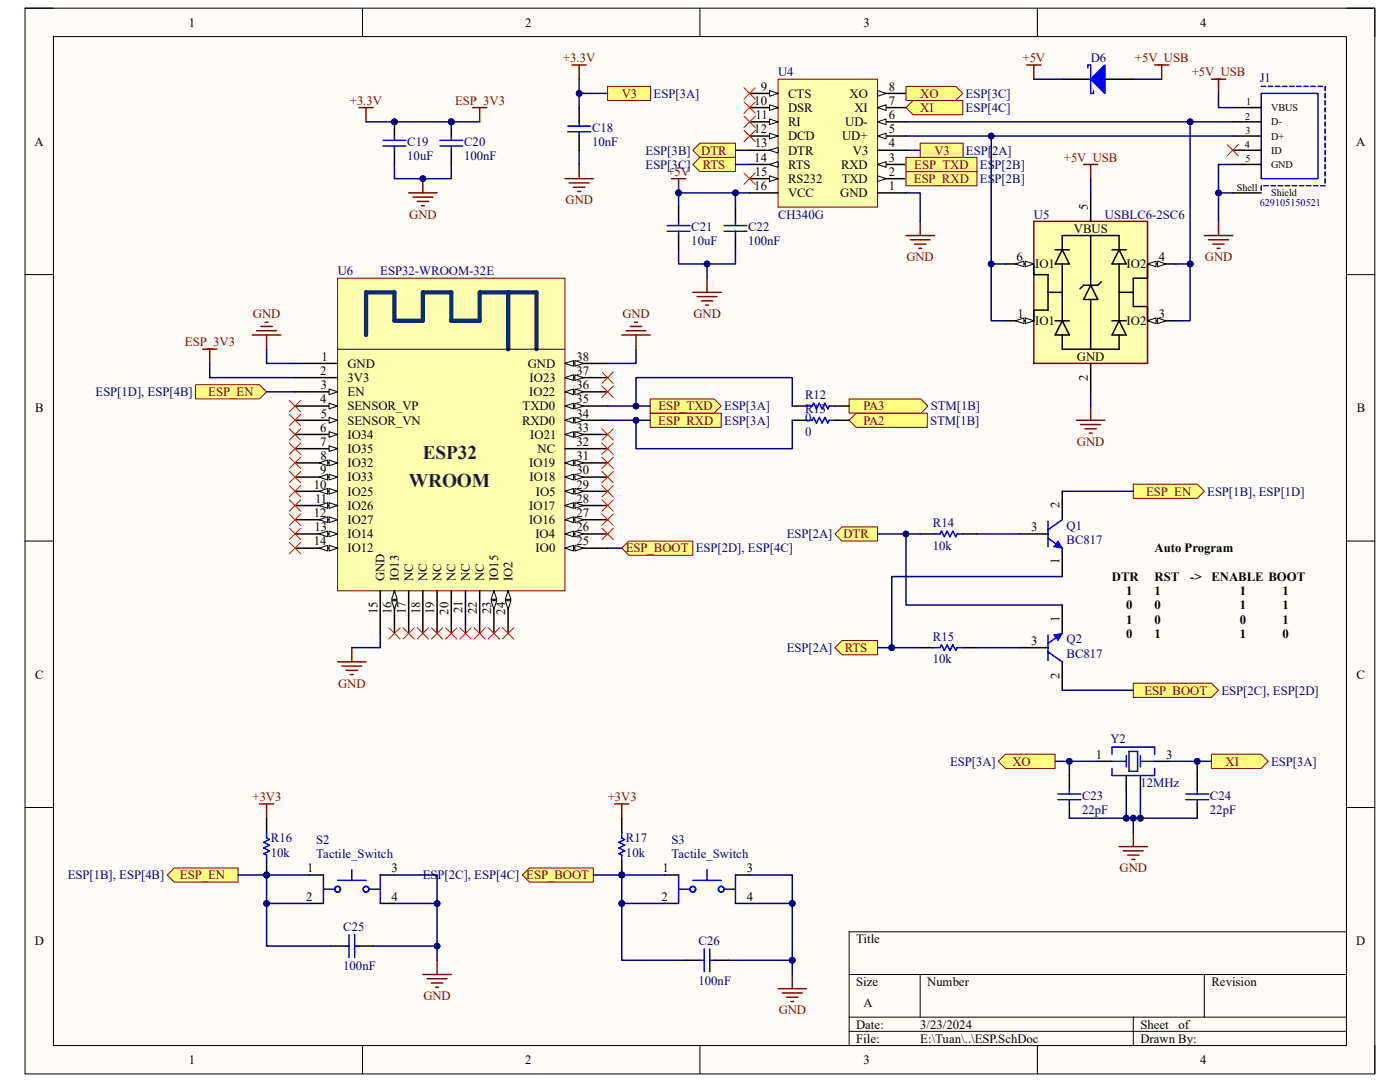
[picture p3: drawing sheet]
<svg xmlns="http://www.w3.org/2000/svg" width="279mm" height="216mm" viewBox="0 0 279 216" stroke-linecap="round" stroke-linejoin="round" font-family="sans-serif">
<defs><g id="words">
<g font-size="3.9" fill="#0c343d">
<text x="84.4" y="91.5">ESP32</text>
<text x="81.6" y="97.2">WROOM</text>
</g>
<g font-size="2.5">
<text x="37.7" y="5.3">1</text>
<text x="104.8" y="5.3">2</text>
<text x="172.3" y="5.3">3</text>
<text x="239.5" y="5.3">4</text>
<text x="150.5" y="20.9">10</text>
<text x="150.7" y="23.7">11</text>
<text x="151.8" y="18.1">9</text>
<text x="157.3" y="19.5">CTS</text>
<text x="157.3" y="22.4">DSR</text>
<text x="169.5" y="19.5">XO</text>
<text x="170.5" y="22.4">XI</text>
<text x="177.4" y="23.7">6</text>
<text x="177.4" y="20.9">7</text>
<text x="177.4" y="18.1">8</text>
<text x="6.9" y="29.1">A</text>
<text x="150.5" y="26.6">12</text>
<text x="150.7" y="29.4">13</text>
<text x="157.3" y="25.2">RI</text>
<text x="157.3" y="28">DCD</text>
<text x="168.1" y="28">UD+</text>
<text x="168.7" y="25.2">UD-</text>
<text x="177.4" y="29.4">4</text>
<text x="177.4" y="26.6">5</text>
<text x="270.6" y="29.1">A</text>
<text x="150.5" y="32.3">14</text>
<text x="150.6" y="35.1">15</text>
<text x="157.3" y="30.9">DTR</text>
<text x="157.3" y="33.7">RTS</text>
<text x="167.9" y="33.7">RXD</text>
<text x="170.2" y="30.9">V3</text>
<text x="177.4" y="35.1">2</text>
<text x="177.4" y="32.3">3</text>
<text x="150.5" y="37.9">16</text>
<text x="157.3" y="36.5">RS232</text>
<text x="157.3" y="39.4">VCC</text>
<text x="167.7" y="39.4">GND</text>
<text x="168" y="36.5">TXD</text>
<text x="177.4" y="37.9">1</text>
<text x="217.1" y="41.9" transform="rotate(-90 217.1 41.9)">5</text>
<text x="214.3" y="46.4">VBUS</text>
<text x="202.9" y="52.1">6</text>
<text x="206.6" y="53.6">IO1</text>
<text x="224.8" y="53.6">IO2</text>
<text x="231.3" y="52.1">4</text>
<text x="203.1" y="63.5">1</text>
<text x="206.6" y="64.9">IO1</text>
<text x="224.8" y="64.9">IO2</text>
<text x="231.3" y="63.5">3</text>
<text x="64.1" y="72">1</text>
<text x="115" y="72">38</text>
<text x="214.9" y="72">GND</text>
<text x="63.9" y="74.8">2</text>
<text x="64.1" y="77.6">3</text>
<text x="69.3" y="73.4">GND</text>
<text x="69.3" y="76.2">3V3</text>
<text x="105.3" y="73.4">GND</text>
<text x="105.7" y="76.2">IO23</text>
<text x="115" y="77.6">36</text>
<text x="115" y="74.8">37</text>
<text x="217.1" y="75.9" transform="rotate(-90 217.1 75.9)">2</text>
<text x="7" y="82.3">B</text>
<text x="63.9" y="80.5">4</text>
<text x="64" y="83.3">5</text>
<text x="69.3" y="79">EN</text>
<text x="69.3" y="81.9">SENSOR_VP</text>
<text x="104.3" y="81.9">TXD0</text>
<text x="105.6" y="79">IO22</text>
<text x="115" y="83.3">34</text>
<text x="115" y="80.5">35</text>
<text x="270.8" y="82.3">B</text>
<text x="63.9" y="86.1">6</text>
<text x="63.9" y="89">7</text>
<text x="69.3" y="84.7">SENSOR_VN</text>
<text x="69.3" y="87.5">IO34</text>
<text x="104.2" y="84.7">RXD0</text>
<text x="105.8" y="87.5">IO21</text>
<text x="115" y="89">32</text>
<text x="115" y="86.1">33</text>
<text x="63.9" y="94.7">9</text>
<text x="64" y="91.8">8</text>
<text x="69.3" y="90.4">IO35</text>
<text x="69.3" y="93.2">IO32</text>
<text x="105.6" y="93.2">IO19</text>
<text x="107.3" y="90.4">NC</text>
<text x="115" y="94.7">30</text>
<text x="115" y="91.8">31</text>
<text x="62.7" y="97.5">10</text>
<text x="62.9" y="100.3">11</text>
<text x="69.3" y="96.1">IO33</text>
<text x="69.3" y="98.9">IO25</text>
<text x="69.3" y="101.7">IO26</text>
<text x="105.6" y="101.7">IO17</text>
<text x="105.7" y="96.1">IO18</text>
<text x="106.9" y="98.9">IO5</text>
<text x="115" y="100.3">28</text>
<text x="115" y="97.5">29</text>
<text x="211.5" y="101.4" transform="rotate(-90 211.5 101.4)">2</text>
<text x="62.7" y="103.2">12</text>
<text x="62.8" y="106">13</text>
<text x="69.3" y="104.6">IO27</text>
<text x="69.3" y="107.4">IO14</text>
<text x="105.6" y="104.6">IO16</text>
<text x="106.8" y="107.4">IO4</text>
<text x="115" y="106">26</text>
<text x="115" y="103.2">27</text>
<text x="205.8" y="106">3</text>
<text x="62.7" y="108.8">14</text>
<text x="69.3" y="110.2">IO12</text>
<text x="106.9" y="110.2">IO0</text>
<text x="115" y="108.8">25</text>
<text x="211.5" y="112.6" transform="rotate(-90 211.5 112.6)">1</text>
<text x="230.4" y="110.2">Auto Program</text>
<text x="76.8" y="115.9" transform="rotate(-90 76.8 115.9)">GND</text>
<text x="79.6" y="115.9" transform="rotate(-90 79.6 115.9)">IO13</text>
<text x="82.4" y="115.9" transform="rotate(-90 82.4 115.9)">NC</text>
<text x="85.3" y="115.9" transform="rotate(-90 85.3 115.9)">NC</text>
<text x="88.1" y="115.9" transform="rotate(-90 88.1 115.9)">NC</text>
<text x="90.9" y="115.9" transform="rotate(-90 90.9 115.9)">NC</text>
<text x="93.8" y="115.9" transform="rotate(-90 93.8 115.9)">NC</text>
<text x="96.6" y="115.9" transform="rotate(-90 96.6 115.9)">NC</text>
<text x="99.4" y="115.9" transform="rotate(-90 99.4 115.9)">IO15</text>
<text x="102.3" y="115.9" transform="rotate(-90 102.3 115.9)">IO2</text>
<text x="221.9" y="115.9">DTR</text>
<text x="224.7" y="118.7">1</text>
<text x="230.4" y="115.9">RST</text>
<text x="230.4" y="118.7">1</text>
<text x="237.5" y="115.9">-&gt;</text>
<text x="241.8" y="115.9">ENABLE BOOT</text>
<text x="247.4" y="118.7">1</text>
<text x="255.9" y="118.7">1</text>
<text x="75.3" y="122.6" transform="rotate(-90 75.3 122.6)">15</text>
<text x="78.1" y="122.6" transform="rotate(-90 78.1 122.6)">16</text>
<text x="81" y="122.6" transform="rotate(-90 81 122.6)">17</text>
<text x="83.8" y="122.6" transform="rotate(-90 83.8 122.6)">18</text>
<text x="86.7" y="122.6" transform="rotate(-90 86.7 122.6)">19</text>
<text x="89.5" y="122.6" transform="rotate(-90 89.5 122.6)">20</text>
<text x="92.3" y="122.4" transform="rotate(-90 92.3 122.4)">21</text>
<text x="95.2" y="122.6" transform="rotate(-90 95.2 122.6)">22</text>
<text x="98" y="122.5" transform="rotate(-90 98 122.5)">23</text>
<text x="100.8" y="122.6" transform="rotate(-90 100.8 122.6)">24</text>
<text x="211.5" y="124.1" transform="rotate(-90 211.5 124.1)">1</text>
<text x="224.7" y="121.6">0</text>
<text x="224.7" y="124.4">1</text>
<text x="230.4" y="121.6">0</text>
<text x="230.4" y="124.4">0</text>
<text x="247.4" y="121.6">1</text>
<text x="247.4" y="124.4">0</text>
<text x="255.9" y="121.6">1</text>
<text x="255.9" y="124.4">1</text>
<text x="205.8" y="128.7">3</text>
<text x="224.7" y="127.3">0</text>
<text x="230.4" y="127.3">1</text>
<text x="247.4" y="127.3">1</text>
<text x="255.9" y="127.3">0</text>
<text x="7" y="135.4">C</text>
<text x="211.5" y="135.5" transform="rotate(-90 211.5 135.5)">2</text>
<text x="270.7" y="135.4">C</text>
<text x="218.7" y="151.4">1</text>
<text x="232.7" y="151.4">3</text>
<text x="61.1" y="179.7">2</text>
<text x="61.3" y="174">1</text>
<text x="78.1" y="174">3</text>
<text x="78.1" y="179.7">4</text>
<text x="132" y="179.7">2</text>
<text x="132.2" y="174">1</text>
<text x="149.1" y="174">3</text>
<text x="149.1" y="179.7">4</text>
<text x="6.9" y="188.6">D</text>
<text x="170.9" y="188.2">Title</text>
<text x="270.7" y="188.6">D</text>
<text x="170.9" y="196.7">Size</text>
<text x="185" y="196.7">Number</text>
<text x="241.8" y="196.7">Revision</text>
<text x="172.3" y="201">A</text>
<text x="170.9" y="205.2">Date:</text>
<text x="170.9" y="208.1">File:</text>
<text x="183.6" y="205.2">3/23/2024</text>
<text x="183.7" y="208.1">E:\Tuan\..\ESP.SchDoc</text>
<text x="227.6" y="205.2">Sheet</text>
<text x="227.6" y="208.1">Drawn By:</text>
<text x="235.2" y="205.2">of</text>
<text x="37.7" y="212.3">1</text>
<text x="104.8" y="212.3">2</text>
<text x="172.3" y="212.3">3</text>
<text x="239.5" y="212.3">4</text>
</g>
<g font-size="2.5" fill="#800000">
<text x="112.4" y="12.4">+3.3V</text>
<text x="204" y="12.4">+5V</text>
<text x="226.5" y="12.4">+5V_USB</text>
<text x="237.8" y="15.2">+5V_USB</text>
<text x="69.8" y="20.9">+3.3V</text>
<text x="90.8" y="20.9">ESP_3V3</text>
<text x="124.1" y="19.5">V3</text>
<text x="183.6" y="19.5">XO</text>
<text x="183.6" y="22.4">XI</text>
<text x="133.2" y="35.1">+5V</text>
<text x="140" y="30.9">DTR</text>
<text x="140.3" y="33.7">RTS</text>
<text x="182.5" y="33.7">ESP_TXD</text>
<text x="186.5" y="30.9">V3</text>
<text x="212.3" y="32.3">+5V_USB</text>
<text x="112.9" y="40.8">GND</text>
<text x="182.4" y="36.5">ESP_RXD</text>
<text x="81.7" y="43.6">GND</text>
<text x="180.9" y="52.1">GND</text>
<text x="240.5" y="52.1">GND</text>
<text x="50.5" y="63.5">GND</text>
<text x="124.2" y="63.5">GND</text>
<text x="138.4" y="63.5">GND</text>
<text x="36.9" y="69.1">ESP_3V3</text>
<text x="41.6" y="79">ESP_EN</text>
<text x="131.4" y="81.9">ESP_TXD</text>
<text x="172.3" y="81.9">PA3</text>
<text x="131.4" y="84.7">ESP_RXD</text>
<text x="172.3" y="84.7">PA2</text>
<text x="214.9" y="89">GND</text>
<text x="228.7" y="98.9">ESP_EN</text>
<text x="168.3" y="107.4">DTR</text>
<text x="124.9" y="110.2">ESP_BOOT</text>
<text x="168.6" y="130.1">RTS</text>
<text x="67.5" y="137.2">GND</text>
<text x="228.4" y="138.6">ESP_BOOT</text>
<text x="202.1" y="152.8">XO</text>
<text x="244.6" y="152.8">XI</text>
<text x="50.4" y="159.9">+3V3</text>
<text x="121.3" y="159.9">+3V3</text>
<text x="35.9" y="175.5">ESP_EN</text>
<text x="223.4" y="174">GND</text>
<text x="84.5" y="199.6">GND</text>
<text x="155.4" y="202.4">GND</text>
</g>
<g font-size="2.5" fill="#000080">
<text x="155.3" y="15.2">U4</text>
<text x="217.7" y="12.4">D6</text>
<text x="251.4" y="16.4">J1</text>
<text x="130.4" y="19.5">ESP[3A]</text>
<text x="192.7" y="19.5">ESP[3C]</text>
<text x="192.7" y="22.4">ESP[4C]</text>
<text x="81.3" y="29.2">C19</text>
<text x="92.6" y="29.2">C20</text>
<text x="118.2" y="26.3">C18</text>
<text x="118.2" y="29.2">10nF</text>
<text x="81.3" y="32">10uF</text>
<text x="92.6" y="32">100nF</text>
<text x="128.8" y="30.9">ESP[3B]</text>
<text x="128.8" y="33.7">ESP[3C]</text>
<text x="192.8" y="30.9">ESP[2A]</text>
<text x="195.5" y="33.7">ESP[2B]</text>
<text x="195.5" y="36.5">ESP[2B]</text>
<text x="138" y="46.1">C21</text>
<text x="149.3" y="46.1">C22</text>
<text x="155.3" y="43.6">CH340G</text>
<text x="206.3" y="43.6">U5</text>
<text x="220.5" y="43.6">USBLC6-2SC6</text>
<text x="138" y="49">10uF</text>
<text x="149.3" y="49">100nF</text>
<text x="67.4" y="54.9">U6</text>
<text x="75.9" y="54.9">ESP32-WROOM-32E</text>
<text x="19" y="79">ESP[1D], ESP[4B]</text>
<text x="144.5" y="81.9">ESP[3A]</text>
<text x="160.7" y="82.5">R13</text>
<text x="160.7" y="79.6">R12</text>
<text x="185.8" y="81.9">STM[1B]</text>
<text x="144.5" y="84.7">ESP[3A]</text>
<text x="160.7" y="87">0</text>
<text x="160.7" y="84.2">0</text>
<text x="185.6" y="84.7">STM[1B]</text>
<text x="240.9" y="98.9">ESP[1B], ESP[1D]</text>
<text x="157" y="107.4">ESP[2A]</text>
<text x="186.2" y="105.2">R14</text>
<text x="212.9" y="105.7">Q1</text>
<text x="138.9" y="110.2">ESP[2D], ESP[4C]</text>
<text x="186.2" y="109.7">10k</text>
<text x="212.9" y="108.5">BC817</text>
<text x="157" y="130.1">ESP[2A]</text>
<text x="186.2" y="127.8">R15</text>
<text x="212.9" y="128.4">Q2</text>
<text x="212.9" y="131.2">BC817</text>
<text x="186.2" y="132.4">10k</text>
<text x="243.8" y="138.6">ESP[2C], ESP[2D]</text>
<text x="221.6" y="148.3">Y2</text>
<text x="189.6" y="152.8">ESP[3A]</text>
<text x="253.7" y="152.8">ESP[3A]</text>
<text x="215.9" y="159.6">C23</text>
<text x="227.6" y="157">12MHz</text>
<text x="241.5" y="159.6">C24</text>
<text x="215.9" y="162.4">22pF</text>
<text x="241.5" y="162.4">22pF</text>
<text x="54.1" y="168.1">R16</text>
<text x="54.1" y="170.9">10k</text>
<text x="63.1" y="168.4">S2</text>
<text x="63.1" y="171.2">Tactile_Switch</text>
<text x="124.9" y="168.1">R17</text>
<text x="124.9" y="170.9">10k</text>
<text x="134" y="168.4">S3</text>
<text x="134" y="171.2">Tactile_Switch</text>
<text x="13.5" y="175.5">ESP[1B], ESP[4B]</text>
<text x="84.4" y="175.5">ESP[2C], ESP[4C] ESP_BOOT</text>
<text x="68.5" y="185.7">C25</text>
<text x="139.4" y="188.5">C26</text>
<text x="68.5" y="193.6">100nF</text>
<text x="139.4" y="196.5">100nF</text>
</g>
<g font-size="2">
<text x="248.5" y="23.9">2</text>
<text x="248.7" y="21">1</text>
<text x="253.7" y="22.2">VBUS</text>
<text x="248.5" y="29.5">4</text>
<text x="248.6" y="26.7">3</text>
<text x="253.7" y="25">D-</text>
<text x="253.7" y="27.9">D+</text>
<text x="248.5" y="32.4">5</text>
<text x="253.7" y="30.7">ID</text>
<text x="253.7" y="33.5">GND</text>
<text x="246.8" y="38.1">Shell</text>
<text x="253.7" y="39.2">Shield</text>
</g>
<text font-size="2" fill="#000080" x="251.4" y="41.2">629105150521</text>
</g></defs>
<path d="M5 1.6h269.4v212.7h-269.4z" fill-rule="evenodd" fill="#fffcf8"/>
<path d="M5 1.6h269.4v212.7h-269.4z" fill="none" stroke="#000" stroke-width=".2"/>
<path d="M10.7 7.3h258v201.3h-258z" fill-rule="evenodd" fill="#fffcf8"/>
<g fill="none" stroke="#000" stroke-width=".2">
<path d="M5 1.6h5.7M10.7 7.3h258v201.3h-258zM72.3 1.6v5.7M139.7 1.6v5.7M207 1.6v5.7M268.7 1.6h5.7v5.7M5 54.8h5.7M268.7 54.8h5.7M5 108h5.7M268.7 108h5.7M5 161.1h5.7M268.7 161.1h5.7"/>
<path d="M169.5 194.4h99.2M183.6 194.4v8.6M240.3 194.4v8.6M268.7 185.9h-99.2v22.7M72.3 208.6v5.7M139.7 208.6v5.7M169.5 203h99.2M169.5 205.8h99.2M207 208.6v5.7M226.2 203v5.6M274.4 208.6v5.7"/>
</g>
<path d="M155.3 15.8h19.8v25.5h-19.8z" fill-rule="evenodd" fill="#ffffb0"/>
<path d="M155.3 15.8h19.8v25.5h-19.8z" fill="none" stroke="#800000" stroke-width=".2"/>
<path d="M175.1 38.5h5.7M175.1 35.7h5.7" fill="none" stroke="#000" stroke-width=".3"/>
<path d="M175.1 35.1l1.7 .6-1.7 .5z" fill="#f8fcff"/>
<path d="M175.1 35.1l1.7 .6-1.7 .5z" fill="none" stroke="#000" stroke-width=".2"/>
<path d="M175.1 32.8h5.7" fill="none" stroke="#000" stroke-width=".3"/>
<path d="M175.1 32.8l1.7-.5v1.1z" fill="#f8fcff"/>
<path d="M175.1 32.8l1.7-.5v1.1z" fill="none" stroke="#000" stroke-width=".2"/>
<path d="M175.1 30h5.7M175.1 27.1h5.7" fill="none" stroke="#000" stroke-width=".3"/>
<path d="M175.1 27.1l1.7-.5v1.1z" fill="#f8fcff"/>
<path d="M175.1 27.1l1.7-.5v1.1z" fill="none" stroke="#000" stroke-width=".2"/>
<path d="M175.1 24.3h5.7" fill="none" stroke="#000" stroke-width=".3"/>
<path d="M175.1 24.3l1.7-.6v1.2z" fill="#f8fcff"/>
<path d="M175.1 24.3l1.7-.6v1.2z" fill="none" stroke="#000" stroke-width=".2"/>
<path d="M175.1 21.5h5.7" fill="none" stroke="#000" stroke-width=".3"/>
<path d="M175.1 21.5l1.7-.6v1.1z" fill="#f8fcff"/>
<path d="M175.1 21.5l1.7-.6v1.1z" fill="none" stroke="#000" stroke-width=".2"/>
<path d="M175.1 18.6h5.7" fill="none" stroke="#000" stroke-width=".3"/>
<path d="M175.1 18.1l1.7 .5-1.7 .6z" fill="#f8fcff"/>
<path d="M175.1 18.1l1.7 .5-1.7 .6z" fill="none" stroke="#000" stroke-width=".2"/>
<path d="M149.6 18.6h5.7" fill="none" stroke="#000" stroke-width=".3"/>
<path d="M153.6 18.1l1.7 .5-1.7 .6z" fill="#f8fcff"/>
<path d="M153.6 18.1l1.7 .5-1.7 .6z" fill="none" stroke="#000" stroke-width=".2"/>
<path d="M149.6 21.5h5.7" fill="none" stroke="#000" stroke-width=".3"/>
<path d="M153.6 20.9l1.7 .6-1.7 .5z" fill="#f8fcff"/>
<path d="M153.6 20.9l1.7 .6-1.7 .5z" fill="none" stroke="#000" stroke-width=".2"/>
<path d="M149.6 24.3h5.7" fill="none" stroke="#000" stroke-width=".3"/>
<path d="M153.6 23.7l1.7 .6-1.7 .6z" fill="#f8fcff"/>
<path d="M153.6 23.7l1.7 .6-1.7 .6z" fill="none" stroke="#000" stroke-width=".2"/>
<path d="M149.6 27.1h5.7" fill="none" stroke="#000" stroke-width=".3"/>
<path d="M153.6 26.6l1.7 .5-1.7 .6z" fill="#f8fcff"/>
<path d="M153.6 26.6l1.7 .5-1.7 .6z" fill="none" stroke="#000" stroke-width=".2"/>
<path d="M149.6 30h5.7" fill="none" stroke="#000" stroke-width=".3"/>
<path d="M153.6 30l1.7-.6v1.1z" fill="#f8fcff"/>
<path d="M153.6 30l1.7-.6v1.1z" fill="none" stroke="#000" stroke-width=".2"/>
<path d="M149.6 32.8h5.7" fill="none" stroke="#000" stroke-width=".3"/>
<path d="M153.6 32.8l1.7-.5v1.1z" fill="#f8fcff"/>
<path d="M153.6 32.8l1.7-.5v1.1z" fill="none" stroke="#000" stroke-width=".2"/>
<path d="M149.6 35.7h5.7" fill="none" stroke="#000" stroke-width=".3"/>
<path d="M153.6 35.1l1.7 .6-1.7 .5z" fill="#f8fcff"/>
<path d="M153.6 35.1l1.7 .6-1.7 .5z" fill="none" stroke="#000" stroke-width=".2"/>
<path d="M149.6 38.5h5.7M246 38.5h5.7M246 21.5h5.7M246 24.3h5.7M246 27.1h5.7M246 30h5.7M246 32.8h5.7" fill="none" stroke="#000" stroke-width=".3"/>
<g fill="none" stroke="#00f" stroke-width=".3">
<path d="M251.7 18.6h11.3v17.1h-11.3zM251.7 17.2h.9M253.1 17.2h.9M254.5 17.2h.9M255.9 17.2h.9M257.4 17.2h.9M258.8 17.2h.9M260.2 17.2h.9M261.6 17.2h.9M263 17.2h.9M264.5 17.2v.9M264.5 18.6v.9"/>
<path d="M251.7 37.1v.9M252.2 37.1h.9M253.6 37.1h.9M255.1 37.1h.8M256.5 37.1h.9M257.9 37.1h.9M259.3 37.1h.9M260.7 37.1h.9M262.1 37.1h.9M263.6 37.1h.9M264.5 20.1v.8M264.5 21.5v.9"/>
<path d="M264.5 22.9v.9M264.5 24.3v.9M264.5 25.7v.9M264.5 27.1v.9M264.5 28.6v.9M264.5 30v.9M264.5 31.4v.9M264.5 32.8v.9M264.5 34.2v.9M264.5 35.7v.8"/>
</g>
<path d="M206.3 44.2h22.7v28.3h-22.7z" fill-rule="evenodd" fill="#ffffb0"/>
<path d="M206.3 44.2h22.7v28.3h-22.7z" fill="none" stroke="#800000" stroke-width=".3"/>
<g fill="none" stroke="#000" stroke-width=".3">
<path d="M200.6 52.7h5.7M206.3 54.8h2.9v7.1h-2.9M209.2 58.3h2.8M210.6 49.8h2.8M212 49.8l1.4 2.9h-2.8zM212 49.8v-2.8h11.3v2.8M212 52.7v11.3M216.2 56.9h2.9M217.7 56.9l1.4 2.9h-2.9zM221.9 49.8h2.9M223.3 49.8l1.5 2.9h-2.9zM223.3 58.3h2.9"/>
<path d="M223.3 52.7v11.3M229 55.5h-2.8v5.7M210.6 64h2.8M212 64l1.4 2.8h-2.8zM212 66.8v2.9h11.3v-2.9M221.9 64h2.9M223.3 64l1.5 2.8h-2.9zM229 61.2v2.8"/>
</g>
<path d="M204.6 52.1l1.7 .6-1.7 .5z" fill="#f8fcff"/>
<path d="M204.6 52.1l1.7 .6-1.7 .5z" fill="none" stroke="#000" stroke-width=".2"/>
<path d="M202.6 52.7l1.7-.6v1.1z" fill="#f8fcff"/>
<path d="M202.6 52.7l1.7-.6v1.1z" fill="none" stroke="#000" stroke-width=".2"/>
<path d="M200.6 64h5.7" fill="none" stroke="#000" stroke-width=".3"/>
<path d="M204.6 63.4l1.7 .6-1.7 .6z" fill="#f8fcff"/>
<path d="M204.6 63.4l1.7 .6-1.7 .6z" fill="none" stroke="#000" stroke-width=".2"/>
<path d="M202.6 64l1.7-.6v1.2z" fill="#f8fcff"/>
<path d="M202.6 64l1.7-.6v1.2z" fill="none" stroke="#000" stroke-width=".2"/>
<path d="M229 52.7h5.7M217.7 72.5v5.7" fill="none" stroke="#000" stroke-width=".3"/>
<path d="M229 52.7l1.7-.6v1.1z" fill="#f8fcff"/>
<path d="M229 52.7l1.7-.6v1.1z" fill="none" stroke="#000" stroke-width=".2"/>
<path d="M231 52.1l1.7 .6-1.7 .5z" fill="#f8fcff"/>
<path d="M231 52.1l1.7 .6-1.7 .5z" fill="none" stroke="#000" stroke-width=".2"/>
<path d="M229 64h5.7" fill="none" stroke="#000" stroke-width=".3"/>
<path d="M229 64l1.7-.6v1.2z" fill="#f8fcff"/>
<path d="M229 64l1.7-.6v1.2z" fill="none" stroke="#000" stroke-width=".2"/>
<path d="M231 63.4l1.7 .6-1.7 .6z" fill="#f8fcff"/>
<path d="M231 63.4l1.7 .6-1.7 .6z" fill="none" stroke="#000" stroke-width=".2"/>
<path d="M217.7 38.5v5.7M206.3 52.7v2.1M216.2 56.9l-.7 .7M217.7 47v9.9M217.7 59.8v9.9M219.8 56.2l-.7 .7M229 52.7v2.8M206.3 61.9v2.1M226.2 61.2h2.8" fill="none" stroke="#000" stroke-width=".3"/>
<g fill="none" stroke="#800000" stroke-width=".3">
<path d="M241.8 15.8h2.8M243.2 15.8v2.8M134 35.7h2.8M135.4 35.7v2.8M216.2 32.8h2.9M217.7 32.8v2.9M240.3 47h5.7M241.2 47.8h4M242.1 48.7h2.2M242.9 49.6h.6M243.2 44.2v2.8M214.8 83.9h5.7"/>
<path d="M215.7 84.7h3.9M216.5 85.6h2.3M217.4 86.4h.6M217.7 81v2.9"/>
</g>
<path d="M148.5 17.5l2.2 2.3M150.7 17.5l-2.2 2.3M148.5 20.3l2.2 2.3M148.5 23.2l2.2 2.2M148.5 26l2.2 2.3M148.5 34.5l2.2 2.3M150.7 20.3l-2.2 2.3M150.7 23.2l-2.2 2.2M150.7 26l-2.2 2.3M150.7 34.5l-2.2 2.3M244.9 28.9l2.3 2.2M247.2 28.9l-2.3 2.2" fill="none" stroke="#f00" stroke-width=".2"/>
<circle cx="135.4" cy="38.5" r=".57" fill="#000080"/>
<circle cx="135.4" cy="38.5" r=".57" fill="none" stroke="#000080" stroke-width=".2"/>
<path d="M135.4 41.3v2.9M135.4 47v2.8M146.8 41.3v2.9M146.8 47v2.8" fill="none" stroke="#000" stroke-width=".3"/>
<path d="M133.2 45h4.5M133.2 46.1h4.5M135.4 44.2v.8M135.4 46.1v.9M144.5 45h4.5M144.5 46.1h4.5M146.8 44.2v.8M146.8 46.1v.9" fill="none" stroke="#00f" stroke-width=".3"/>
<path d="M138.3 58.3h5.6M139.1 59.2h4M141.1 55.5v2.8M180.8 47h5.7M181.7 47.8h3.9M182.5 48.7h2.3M183.4 49.6h.5M183.6 44.2v2.8M140 60h2.2M140.8 60.9h.6" fill="none" stroke="#800000" stroke-width=".3"/>
<path d="M168 127.8h7.1v2.9h-7.1l-1.4-1.5z" fill-rule="evenodd" fill="#ffff80"/>
<path d="M168 127.8h7.1v2.9h-7.1l-1.4-1.5z" fill="none" stroke="#800000" stroke-width=".2"/>
<path d="M166.6 106.5l1.4-1.4h7.1v2.9h-7.1z" fill-rule="evenodd" fill="#ffff80"/>
<path d="M166.6 106.5l1.4-1.4h7.1v2.9h-7.1z" fill="none" stroke="#800000" stroke-width=".2"/>
<path d="M212 98v5.7M183.6 106.5h2.9M192.2 106.5h2.8M203.5 106.5h5.7M212 109.4v5.7M183.6 129.2h2.9M192.2 129.2h2.8" fill="none" stroke="#000" stroke-width=".3"/>
<path d="M186.5 106.5h1.1l.3-.5 .6 1.1 .5-1.1 .6 1.1 .6-1.1 .5 1.1 .3-.6h1.2M209.2 107.4l2.8 2M209.2 104v5.1M212 103.7l-2.8 2M186.5 129.2h1.1l.3-.5 .6 1.1 .5-1.1 .6 1.1 .6-1.1 .5 1.1 .3-.6h1.2" fill="none" stroke="#00f" stroke-width=".3"/>
<path d="M211.1 108l.9 1.4-1.7-.3z" fill="#00f"/>
<path d="M211.1 108l.9 1.4-1.7-.3z" fill="none" stroke="#00f" stroke-width=".2"/>
<path d="M203.5 129.2h5.7M212 120.7v5.7M212 132.1v5.6" fill="none" stroke="#000" stroke-width=".3"/>
<path d="M209.2 130.1l2.8 2M209.2 126.7v5.1M212 126.4l-2.8 2" fill="none" stroke="#00f" stroke-width=".3"/>
<path d="M210.3 126.7l1.7-.3-.9 1.4z" fill="#00f"/>
<path d="M210.3 126.7l1.7-.3-.9 1.4z" fill="none" stroke="#00f" stroke-width=".2"/>
<path d="M226.2 136.3h15.6l1.4 1.4-1.4 1.4h-15.6z" fill-rule="evenodd" fill="#ffff80"/>
<path d="M226.2 136.3h15.6l1.4 1.4-1.4 1.4h-15.6z" fill="none" stroke="#800000" stroke-width=".2"/>
<path d="M226.2 96.6h12.7l1.4 1.4-1.4 1.5h-12.7z" fill-rule="evenodd" fill="#ffff80"/>
<path d="M226.2 96.6h12.7l1.4 1.4-1.4 1.5h-12.7z" fill="none" stroke="#800000" stroke-width=".2"/>
<path d="M219.1 151.9h2.8M224.8 154.7v2.9M227.6 154.7v2.9M230.4 151.9h2.9" fill="none" stroke="#000" stroke-width=".3"/>
<path d="M221.9 150.5v-1.4h8.5v1.4M221.9 153.3v1.4h8.5v-1.4M221.9 151.9h2.9M224.8 150.8v2.2M225.3 149.9h1.7v4h-1.7zM227.6 150.8v2.2M227.6 151.9h2.8" fill="none" stroke="#00f" stroke-width=".3"/>
<path d="M199.2 151.9l1.4-1.4h10v2.8h-10z" fill-rule="evenodd" fill="#ffff80"/>
<path d="M199.2 151.9l1.4-1.4h10v2.8h-10z" fill="none" stroke="#800000" stroke-width=".2"/>
<path d="M241.8 150.5h9.9l1.4 1.4-1.4 1.4h-9.9z" fill-rule="evenodd" fill="#ffff80"/>
<path d="M241.8 150.5h9.9l1.4 1.4-1.4 1.4h-9.9z" fill="none" stroke="#800000" stroke-width=".2"/>
<path d="M223.3 168.9h5.7M224.2 169.8h4M225 170.6h2.3M225.9 171.5h.6M226.2 166.1v2.8" fill="none" stroke="#800000" stroke-width=".3"/>
<path d="M213.4 154.7v2.9M238.9 154.7v2.9M213.4 160.4v2.9M238.9 160.4v2.9" fill="none" stroke="#000" stroke-width=".3"/>
<path d="M211.1 158.4h4.6M211.1 159.6h4.6M213.4 157.6v.8M213.4 159.6v.8M236.7 158.4h4.5M236.7 159.6h4.5M238.9 157.6v.8M238.9 159.6v.8" fill="none" stroke="#00f" stroke-width=".3"/>
<path d="M180.8 17.2h9.9l1.5 1.4-1.5 1.5h-9.9z" fill-rule="evenodd" fill="#ffff80"/>
<path d="M180.8 17.2h9.9l1.5 1.4-1.5 1.5h-9.9z" fill="none" stroke="#800000" stroke-width=".2"/>
<path d="M182.2 20.1h10v2.8h-10l-1.4-1.4z" fill-rule="evenodd" fill="#ffff80"/>
<path d="M182.2 20.1h10v2.8h-10l-1.4-1.4z" fill="none" stroke="#800000" stroke-width=".2"/>
<path d="M180.8 34.2h14.2v2.9h-14.2z" fill-rule="evenodd" fill="#ffff80"/>
<path d="M180.8 34.2h14.2v2.9h-14.2z" fill="none" stroke="#800000" stroke-width=".2"/>
<path d="M180.8 31.4h14.2v2.8h-14.2z" fill-rule="evenodd" fill="#ffff80"/>
<path d="M180.8 31.4h14.2v2.8h-14.2z" fill="none" stroke="#800000" stroke-width=".2"/>
<path d="M67.4 55.5h45.3v62.4h-45.3z" fill-rule="evenodd" fill="#ffffb0"/>
<path d="M67.4 55.5h45.3v62.4h-45.3z" fill="none" stroke="#800000" stroke-width=".2"/>
<path d="M58.9 72.5h8.5M58.9 75.4h8.5M58.9 78.2h8.5" fill="none" stroke="#000" stroke-width=".3"/>
<path d="M65.7 77.6l1.7 .6-1.7 .6z" fill="#f8fcff"/>
<path d="M65.7 77.6l1.7 .6-1.7 .6z" fill="none" stroke="#000" stroke-width=".2"/>
<path d="M58.9 81h8.5" fill="none" stroke="#000" stroke-width=".3"/>
<path d="M65.7 80.5l1.7 .5-1.7 .6z" fill="#f8fcff"/>
<path d="M65.7 80.5l1.7 .5-1.7 .6z" fill="none" stroke="#000" stroke-width=".2"/>
<path d="M58.9 83.9h8.5" fill="none" stroke="#000" stroke-width=".3"/>
<path d="M65.7 83.3l1.7 .6-1.7 .5z" fill="#f8fcff"/>
<path d="M65.7 83.3l1.7 .6-1.7 .5z" fill="none" stroke="#000" stroke-width=".2"/>
<path d="M58.9 86.7h8.5" fill="none" stroke="#000" stroke-width=".3"/>
<path d="M65.7 86.1l1.7 .6-1.7 .6z" fill="#f8fcff"/>
<path d="M65.7 86.1l1.7 .6-1.7 .6z" fill="none" stroke="#000" stroke-width=".2"/>
<path d="M58.9 89.5h8.5" fill="none" stroke="#000" stroke-width=".3"/>
<path d="M65.7 89l1.7 .5-1.7 .6z" fill="#f8fcff"/>
<path d="M65.7 89l1.7 .5-1.7 .6z" fill="none" stroke="#000" stroke-width=".2"/>
<path d="M58.9 92.4h8.5" fill="none" stroke="#000" stroke-width=".3"/>
<path d="M65.7 91.8l1.7 .6-1.7 .5z" fill="#f8fcff"/>
<path d="M65.7 91.8l1.7 .6-1.7 .5z" fill="none" stroke="#000" stroke-width=".2"/>
<path d="M63.7 92.4l1.7-.6v1.1z" fill="#f8fcff"/>
<path d="M63.7 92.4l1.7-.6v1.1z" fill="none" stroke="#000" stroke-width=".2"/>
<path d="M58.9 95.2h8.5" fill="none" stroke="#000" stroke-width=".3"/>
<path d="M65.7 94.6l1.7 .6-1.7 .6z" fill="#f8fcff"/>
<path d="M65.7 94.6l1.7 .6-1.7 .6z" fill="none" stroke="#000" stroke-width=".2"/>
<path d="M63.7 95.2l1.7-.6v1.2z" fill="#f8fcff"/>
<path d="M63.7 95.2l1.7-.6v1.2z" fill="none" stroke="#000" stroke-width=".2"/>
<path d="M58.9 98h8.5" fill="none" stroke="#000" stroke-width=".3"/>
<path d="M65.7 97.5l1.7 .5-1.7 .6z" fill="#f8fcff"/>
<path d="M65.7 97.5l1.7 .5-1.7 .6z" fill="none" stroke="#000" stroke-width=".2"/>
<path d="M63.7 98l1.7-.5v1.1z" fill="#f8fcff"/>
<path d="M63.7 98l1.7-.5v1.1z" fill="none" stroke="#000" stroke-width=".2"/>
<path d="M58.9 100.9h8.5" fill="none" stroke="#000" stroke-width=".3"/>
<path d="M65.7 100.3l1.7 .6-1.7 .5z" fill="#f8fcff"/>
<path d="M65.7 100.3l1.7 .6-1.7 .5z" fill="none" stroke="#000" stroke-width=".2"/>
<path d="M63.7 100.9l1.7-.6v1.1z" fill="#f8fcff"/>
<path d="M63.7 100.9l1.7-.6v1.1z" fill="none" stroke="#000" stroke-width=".2"/>
<path d="M58.9 103.7h8.5" fill="none" stroke="#000" stroke-width=".3"/>
<path d="M65.7 103.1l1.7 .6-1.7 .6z" fill="#f8fcff"/>
<path d="M65.7 103.1l1.7 .6-1.7 .6z" fill="none" stroke="#000" stroke-width=".2"/>
<path d="M63.7 103.7l1.7-.6v1.2z" fill="#f8fcff"/>
<path d="M63.7 103.7l1.7-.6v1.2z" fill="none" stroke="#000" stroke-width=".2"/>
<path d="M58.9 106.5h8.5" fill="none" stroke="#000" stroke-width=".3"/>
<path d="M65.7 106l1.7 .5-1.7 .6z" fill="#f8fcff"/>
<path d="M65.7 106l1.7 .5-1.7 .6z" fill="none" stroke="#000" stroke-width=".2"/>
<path d="M63.7 106.5l1.7-.5v1.1z" fill="#f8fcff"/>
<path d="M63.7 106.5l1.7-.5v1.1z" fill="none" stroke="#000" stroke-width=".2"/>
<path d="M58.9 109.4h8.5" fill="none" stroke="#000" stroke-width=".3"/>
<path d="M65.7 108.8l1.7 .6-1.7 .5z" fill="#f8fcff"/>
<path d="M65.7 108.8l1.7 .6-1.7 .5z" fill="none" stroke="#000" stroke-width=".2"/>
<path d="M63.7 109.4l1.7-.6v1.1z" fill="#f8fcff"/>
<path d="M63.7 109.4l1.7-.6v1.1z" fill="none" stroke="#000" stroke-width=".2"/>
<path d="M75.9 117.9v8.5M78.7 117.9v8.5" fill="none" stroke="#000" stroke-width=".3"/>
<path d="M78.7 117.9l.6 1.7h-1.1z" fill="#f8fcff"/>
<path d="M78.7 117.9l.6 1.7h-1.1z" fill="none" stroke="#000" stroke-width=".2"/>
<path d="M78.2 119.9h1.1l-.6 1.7z" fill="#f8fcff"/>
<path d="M78.2 119.9h1.1l-.6 1.7z" fill="none" stroke="#000" stroke-width=".2"/>
<path d="M81.6 117.9v8.5M84.4 117.9v8.5M87.2 117.9v8.5M90.1 117.9v8.5M92.9 117.9v8.5M95.7 117.9v8.5M98.6 117.9v8.5" fill="none" stroke="#000" stroke-width=".3"/>
<path d="M98.6 117.9l.5 1.7h-1.1z" fill="#f8fcff"/>
<path d="M98.6 117.9l.5 1.7h-1.1z" fill="none" stroke="#000" stroke-width=".2"/>
<path d="M98 119.9h1.1l-.5 1.7z" fill="#f8fcff"/>
<path d="M98 119.9h1.1l-.5 1.7z" fill="none" stroke="#000" stroke-width=".2"/>
<path d="M101.4 117.9v8.5" fill="none" stroke="#000" stroke-width=".3"/>
<path d="M101.4 117.9l.6 1.7h-1.2z" fill="#f8fcff"/>
<path d="M101.4 117.9l.6 1.7h-1.2z" fill="none" stroke="#000" stroke-width=".2"/>
<path d="M100.8 119.9h1.2l-.6 1.7z" fill="#f8fcff"/>
<path d="M100.8 119.9h1.2l-.6 1.7z" fill="none" stroke="#000" stroke-width=".2"/>
<path d="M112.7 109.4h8.6" fill="none" stroke="#000" stroke-width=".3"/>
<path d="M112.7 109.4l1.7-.6v1.1z" fill="#f8fcff"/>
<path d="M112.7 109.4l1.7-.6v1.1z" fill="none" stroke="#000" stroke-width=".2"/>
<path d="M114.7 108.8l1.7 .6-1.7 .5z" fill="#f8fcff"/>
<path d="M114.7 108.8l1.7 .6-1.7 .5z" fill="none" stroke="#000" stroke-width=".2"/>
<path d="M112.7 106.5h8.6" fill="none" stroke="#000" stroke-width=".3"/>
<path d="M112.7 106.5l1.7-.5v1.1z" fill="#f8fcff"/>
<path d="M112.7 106.5l1.7-.5v1.1z" fill="none" stroke="#000" stroke-width=".2"/>
<path d="M114.7 106l1.7 .5-1.7 .6z" fill="#f8fcff"/>
<path d="M114.7 106l1.7 .5-1.7 .6z" fill="none" stroke="#000" stroke-width=".2"/>
<path d="M112.7 103.7h8.6" fill="none" stroke="#000" stroke-width=".3"/>
<path d="M112.7 103.7l1.7-.6v1.2z" fill="#f8fcff"/>
<path d="M112.7 103.7l1.7-.6v1.2z" fill="none" stroke="#000" stroke-width=".2"/>
<path d="M114.7 103.1l1.7 .6-1.7 .6z" fill="#f8fcff"/>
<path d="M114.7 103.1l1.7 .6-1.7 .6z" fill="none" stroke="#000" stroke-width=".2"/>
<path d="M112.7 100.9h8.6" fill="none" stroke="#000" stroke-width=".3"/>
<path d="M112.7 100.9l1.7-.6v1.1z" fill="#f8fcff"/>
<path d="M112.7 100.9l1.7-.6v1.1z" fill="none" stroke="#000" stroke-width=".2"/>
<path d="M114.7 100.3l1.7 .6-1.7 .5z" fill="#f8fcff"/>
<path d="M114.7 100.3l1.7 .6-1.7 .5z" fill="none" stroke="#000" stroke-width=".2"/>
<path d="M112.7 98h8.6" fill="none" stroke="#000" stroke-width=".3"/>
<path d="M112.7 98l1.7-.5v1.1z" fill="#f8fcff"/>
<path d="M112.7 98l1.7-.5v1.1z" fill="none" stroke="#000" stroke-width=".2"/>
<path d="M114.7 97.5l1.7 .5-1.7 .6z" fill="#f8fcff"/>
<path d="M114.7 97.5l1.7 .5-1.7 .6z" fill="none" stroke="#000" stroke-width=".2"/>
<path d="M112.7 95.2h8.6" fill="none" stroke="#000" stroke-width=".3"/>
<path d="M112.7 95.2l1.7-.6v1.2z" fill="#f8fcff"/>
<path d="M112.7 95.2l1.7-.6v1.2z" fill="none" stroke="#000" stroke-width=".2"/>
<path d="M114.7 94.6l1.7 .6-1.7 .6z" fill="#f8fcff"/>
<path d="M114.7 94.6l1.7 .6-1.7 .6z" fill="none" stroke="#000" stroke-width=".2"/>
<path d="M112.7 92.4h8.6" fill="none" stroke="#000" stroke-width=".3"/>
<path d="M112.7 92.4l1.7-.6v1.1z" fill="#f8fcff"/>
<path d="M112.7 92.4l1.7-.6v1.1z" fill="none" stroke="#000" stroke-width=".2"/>
<path d="M114.7 91.8l1.7 .6-1.7 .5z" fill="#f8fcff"/>
<path d="M114.7 91.8l1.7 .6-1.7 .5z" fill="none" stroke="#000" stroke-width=".2"/>
<path d="M112.7 89.5h8.6M112.7 86.7h8.6" fill="none" stroke="#000" stroke-width=".3"/>
<path d="M112.7 86.7l1.7-.6v1.2z" fill="#f8fcff"/>
<path d="M112.7 86.7l1.7-.6v1.2z" fill="none" stroke="#000" stroke-width=".2"/>
<path d="M114.7 86.1l1.7 .6-1.7 .6z" fill="#f8fcff"/>
<path d="M114.7 86.1l1.7 .6-1.7 .6z" fill="none" stroke="#000" stroke-width=".2"/>
<path d="M112.7 83.9h8.6" fill="none" stroke="#000" stroke-width=".3"/>
<path d="M112.7 83.9l1.7-.6v1.1z" fill="#f8fcff"/>
<path d="M112.7 83.9l1.7-.6v1.1z" fill="none" stroke="#000" stroke-width=".2"/>
<path d="M114.7 83.3l1.7 .6-1.7 .5z" fill="#f8fcff"/>
<path d="M114.7 83.3l1.7 .6-1.7 .5z" fill="none" stroke="#000" stroke-width=".2"/>
<path d="M112.7 81h8.6" fill="none" stroke="#000" stroke-width=".3"/>
<path d="M112.7 81l1.7-.5v1.1z" fill="#f8fcff"/>
<path d="M112.7 81l1.7-.5v1.1z" fill="none" stroke="#000" stroke-width=".2"/>
<path d="M114.7 80.5l1.7 .5-1.7 .6z" fill="#f8fcff"/>
<path d="M114.7 80.5l1.7 .5-1.7 .6z" fill="none" stroke="#000" stroke-width=".2"/>
<path d="M112.7 78.2h8.6" fill="none" stroke="#000" stroke-width=".3"/>
<path d="M112.7 78.2l1.7-.6v1.2z" fill="#f8fcff"/>
<path d="M112.7 78.2l1.7-.6v1.2z" fill="none" stroke="#000" stroke-width=".2"/>
<path d="M114.7 77.6l1.7 .6-1.7 .6z" fill="#f8fcff"/>
<path d="M114.7 77.6l1.7 .6-1.7 .6z" fill="none" stroke="#000" stroke-width=".2"/>
<path d="M112.7 75.4h8.6" fill="none" stroke="#000" stroke-width=".3"/>
<path d="M112.7 75.4l1.7-.6v1.1z" fill="#f8fcff"/>
<path d="M112.7 75.4l1.7-.6v1.1z" fill="none" stroke="#000" stroke-width=".2"/>
<path d="M114.7 74.8l1.7 .6-1.7 .5z" fill="#f8fcff"/>
<path d="M114.7 74.8l1.7 .6-1.7 .5z" fill="none" stroke="#000" stroke-width=".2"/>
<path d="M112.7 72.5h8.6" fill="none" stroke="#000" stroke-width=".3"/>
<path d="M112.7 72.5l1.7-.5v1.1z" fill="#f8fcff"/>
<path d="M112.7 72.5l1.7-.5v1.1z" fill="none" stroke="#000" stroke-width=".2"/>
<path d="M114.7 72l1.7 .5-1.7 .6z" fill="#f8fcff"/>
<path d="M67.4 69.7h45.3M114.7 72l1.7 .5-1.7 .6z" fill="none" stroke="#000" stroke-width=".2"/>
<path d="M101.4 58.3v11.4M73 66.8v-8.5h5.7v5.7h5.7v-5.7h5.7v5.7h5.6v-5.7h11.4v11.4" fill="none" stroke="#073763" stroke-width=".85"/>
<path d="M104.2 174.6l1.5-1.4h12.7v2.8h-12.7z" fill-rule="evenodd" fill="#ffff80"/>
<path d="M104.2 174.6l1.5-1.4h12.7v2.8h-12.7z" fill="none" stroke="#800000" stroke-width=".2"/>
<g fill="none" stroke="#00f" stroke-width=".3">
<path d="M135.4 177.4h2.3M135.4 174.6v5.7M138.3 175.7h5.6M141.1 173.5v2.2M144.5 177.4h2.3M146.8 174.6v5.7"/>
<circle cx="138.3" cy="177.4" r=".57"/>
<circle cx="143.9" cy="177.4" r=".57"/>
</g>
<path d="M132.6 174.6h2.8M146.8 174.6h2.8M132.6 180.3h2.8M146.8 180.3h2.8" fill="none" stroke="#000" stroke-width=".3"/>
<path d="M122.7 160.4h2.8M124.1 160.4v2.9" fill="none" stroke="#800000" stroke-width=".3"/>
<circle cx="124.1" cy="174.6" r=".57" fill="#000080"/>
<circle cx="124.1" cy="174.6" r=".57" fill="none" stroke="#000080" stroke-width=".2"/>
<path d="M124.1 171.8v2.8" fill="none" stroke="#000" stroke-width=".3"/>
<circle cx="124.1" cy="174.6" r=".57" fill="#000080"/>
<circle cx="124.1" cy="174.6" r=".57" fill="none" stroke="#000080" stroke-width=".2"/>
<path d="M124.1 163.3v2.8M136.9 191.6h2.8M142.5 191.6h2.9" fill="none" stroke="#000" stroke-width=".3"/>
<path d="M124.1 166.1v1.1l.6 .3-1.2 .6 1.2 .5-1.2 .6 1.2 .6-1.2 .5 .6 .3v1.2M139.7 191.6h.8M140.5 189.3v4.6M141.7 189.3v4.6M141.7 191.6h.8" fill="none" stroke="#00f" stroke-width=".3"/>
<path d="M155.3 197.3h5.7M156.1 198.1h4M157 199h2.3M157.8 199.8h.6M158.1 194.4v2.9" fill="none" stroke="#800000" stroke-width=".3"/>
<path d="M33.4 174.6l1.4-1.4h12.7v2.8h-12.7z" fill-rule="evenodd" fill="#ffff80"/>
<path d="M33.4 174.6l1.4-1.4h12.7v2.8h-12.7z" fill="none" stroke="#800000" stroke-width=".2"/>
<g fill="none" stroke="#00f" stroke-width=".3">
<path d="M64.5 177.4h2.3M64.5 174.6v5.7M67.4 175.7h5.7M70.2 173.5v2.2M73.6 177.4h2.3M75.9 174.6v5.7"/>
<circle cx="67.4" cy="177.4" r=".57"/>
<circle cx="73.1" cy="177.4" r=".57"/>
</g>
<path d="M61.7 174.6h2.8M75.9 174.6h2.8M61.7 180.3h2.8M75.9 180.3h2.8" fill="none" stroke="#000" stroke-width=".3"/>
<path d="M51.8 160.4h2.8M53.2 160.4v2.9" fill="none" stroke="#800000" stroke-width=".3"/>
<circle cx="53.2" cy="174.6" r=".57" fill="#000080"/>
<circle cx="53.2" cy="174.6" r=".57" fill="none" stroke="#000080" stroke-width=".2"/>
<path d="M53.2 171.8v2.8" fill="none" stroke="#000" stroke-width=".3"/>
<circle cx="53.2" cy="174.6" r=".57" fill="#000080"/>
<circle cx="53.2" cy="174.6" r=".57" fill="none" stroke="#000080" stroke-width=".2"/>
<path d="M53.2 163.3v2.8M66 188.8h2.8M71.6 188.8h2.9" fill="none" stroke="#000" stroke-width=".3"/>
<path d="M53.2 166.1v1.1l.6 .3-1.2 .6 1.2 .5-1.2 .6 1.2 .6-1.2 .5 .6 .3v1.2M68.8 188.8h.8M69.6 186.5v4.5M70.8 186.5v4.5M70.8 188.8h.8" fill="none" stroke="#00f" stroke-width=".3"/>
<path d="M71.6 21.5h2.9M73 21.5v2.8M84.4 194.4h5.7M85.2 195.3h4M86.1 196.2h2.3M86.9 197h.6M87.2 191.6v2.8" fill="none" stroke="#800000" stroke-width=".3"/>
<circle cx="78.7" cy="24.3" r=".57" fill="#000080"/>
<circle cx="78.7" cy="24.3" r=".57" fill="none" stroke="#000080" stroke-width=".2"/>
<path d="M78.7 24.3v2.8M78.7 30v2.8" fill="none" stroke="#000" stroke-width=".3"/>
<circle cx="78.7" cy="24.3" r=".57" fill="#000080"/>
<circle cx="78.7" cy="24.3" r=".57" fill="none" stroke="#000080" stroke-width=".2"/>
<path d="M76.5 29.1h4.5M76.5 28h4.5M78.7 27.1v.9M78.7 29.1v.9" fill="none" stroke="#00f" stroke-width=".3"/>
<circle cx="90.1" cy="24.3" r=".57" fill="#000080"/>
<circle cx="90.1" cy="24.3" r=".57" fill="none" stroke="#000080" stroke-width=".2"/>
<path d="M90.1 24.3v2.8M90.1 30v2.8" fill="none" stroke="#000" stroke-width=".3"/>
<circle cx="90.1" cy="24.3" r=".57" fill="#000080"/>
<circle cx="90.1" cy="24.3" r=".57" fill="none" stroke="#000080" stroke-width=".2"/>
<path d="M87.8 29.1h4.5M87.8 28h4.5M90.1 27.1v.9M90.1 29.1v.9" fill="none" stroke="#00f" stroke-width=".3"/>
<path d="M81.6 38.5h5.6M82.4 39.3h4M84.4 35.7v2.8M94.3 21.5h2.8M95.7 21.5v2.8M83.3 40.2h2.2M84.1 41h.6" fill="none" stroke="#800000" stroke-width=".3"/>
<circle cx="84.4" cy="35.7" r=".57" fill="#000080"/>
<circle cx="84.4" cy="35.7" r=".57" fill="none" stroke="#000080" stroke-width=".2"/>
<path d="M139.7 28.6h7.1v2.8h-7.1l-1.4-1.4z" fill-rule="evenodd" fill="#ffff80"/>
<path d="M139.7 28.6h7.1v2.8h-7.1l-1.4-1.4z" fill="none" stroke="#800000" stroke-width=".2"/>
<path d="M139.7 31.4h7.1v2.8h-7.1l-1.4-1.4z" fill-rule="evenodd" fill="#ffff80"/>
<path d="M139.7 31.4h7.1v2.8h-7.1l-1.4-1.4z" fill="none" stroke="#800000" stroke-width=".2"/>
<g fill="none" stroke="#800000" stroke-width=".3">
<path d="M40.4 69.7h2.9M41.9 69.7v2.8M50.4 66.8h5.6M51.2 66h4M52.1 65.1h2.2M52.9 64.3h.6M53.2 66.8v2.9M124.1 66.8h5.7M124.9 66h4M125.8 65.1h2.3M126.6 64.3h.6M126.9 66.8v2.9"/>
<path d="M67.4 132.1h5.7M68.2 132.9h4M69.1 133.8h2.2M69.9 134.6h.6M70.2 129.2v2.9"/>
</g>
<g fill="none" stroke="#f00" stroke-width=".2">
<path d="M120.1 88.4l2.3 2.3M122.4 88.4l-2.3 2.3M77.6 125.3l2.3 2.2M79.9 125.3l-2.3 2.2M80.4 125.3l2.3 2.2M82.7 125.3l-2.3 2.2M83.3 125.3l2.2 2.2M85.5 125.3l-2.2 2.2M86.1 125.3l2.3 2.2M88.4 125.3l-2.3 2.2M88.9 125.3l2.3 2.2M91.2 125.3l-2.3 2.2"/>
<path d="M91.8 125.3l2.2 2.2M94 125.3l-2.2 2.2M94.6 125.3l2.3 2.2M96.9 125.3l-2.3 2.2"/>
</g>
<path d="M124.1 109.4l1.4-1.4h12.8v2.8h-12.8z" fill-rule="evenodd" fill="#ffff80"/>
<path d="M124.1 109.4l1.4-1.4h12.8v2.8h-12.8z" fill="none" stroke="#800000" stroke-width=".2"/>
<path d="M129.8 82.4h14.1v2.9h-14.1z" fill-rule="evenodd" fill="#ffff80"/>
<path d="M129.8 82.4h14.1v2.9h-14.1z" fill="none" stroke="#800000" stroke-width=".2"/>
<path d="M129.8 79.6h12.7l1.4 1.4-1.4 1.4h-12.7z" fill-rule="evenodd" fill="#ffff80"/>
<path d="M129.8 79.6h12.7l1.4 1.4-1.4 1.4h-12.7z" fill="none" stroke="#800000" stroke-width=".2"/>
<path d="M57.7 79.9l2.3 2.3M60 79.9l-2.3 2.3M57.7 82.7l2.3 2.3M60 82.7l-2.3 2.3" fill="none" stroke="#f00" stroke-width=".2"/>
<path d="M39 76.8h12.8l1.4 1.4-1.4 1.4h-12.8z" fill-rule="evenodd" fill="#ffff80"/>
<path d="M39 76.8h12.8l1.4 1.4-1.4 1.4h-12.8z" fill="none" stroke="#800000" stroke-width=".2"/>
<g fill="none" stroke="#f00" stroke-width=".2">
<path d="M120.1 77.1l2.3 2.2M120.1 74.2l2.3 2.3M122.4 77.1l-2.3 2.2M122.4 74.2l-2.3 2.3M57.7 88.4l2.3 2.3M57.7 91.2l2.3 2.3M57.7 85.6l2.3 2.2M57.7 94.1l2.3 2.2M57.7 96.9l2.3 2.3M57.7 99.7l2.3 2.3M60 88.4l-2.3 2.3M60 91.2l-2.3 2.3"/>
<path d="M60 85.6l-2.3 2.2M60 94.1l-2.3 2.2M60 96.9l-2.3 2.3M60 99.7l-2.3 2.3M120.1 99.7l2.3 2.3M120.1 96.9l2.3 2.3M120.1 94.1l2.3 2.2M120.1 91.2l2.3 2.3M120.1 85.6l2.3 2.2M122.4 99.7l-2.3 2.3M122.4 96.9l-2.3 2.3M122.4 94.1l-2.3 2.2"/>
<path d="M122.4 91.2l-2.3 2.3M122.4 85.6l-2.3 2.2M57.7 102.6l2.3 2.2M57.7 105.4l2.3 2.3M57.7 108.2l2.3 2.3M60 102.6l-2.3 2.2M60 105.4l-2.3 2.3M60 108.2l-2.3 2.3M120.1 105.4l2.3 2.3M120.1 102.6l2.3 2.2M122.4 105.4l-2.3 2.3M122.4 102.6l-2.3 2.2"/>
<path d="M97.4 125.3l2.3 2.2M99.7 125.3l-2.3 2.2M100.3 125.3l2.2 2.2M102.5 125.3l-2.2 2.2"/>
</g>
<path d="M230.4 13h2.9M231.8 13v2.8" fill="none" stroke="#800000" stroke-width=".3"/>
<path d="M212 15.8h5.7M220.5 15.8h5.7" fill="none" stroke="#000" stroke-width=".3"/>
<path d="M217.7 15.8l2.8-2.8v5.6z" fill="#00f"/>
<path d="M217.1 13.5v-.5h.6v5.6h.5v-.5M217.7 15.8l2.8-2.8v5.6zM113.3 26.3h4.6M113.3 25.2h4.6M115.6 24.3v.9M115.6 26.3v.8" fill="none" stroke="#00f" stroke-width=".3"/>
<path d="M114.2 13h2.8M115.6 13v2.8M204.9 13h2.8M206.3 13v2.8M112.7 35.7h5.7M113.6 36.5h4M114.4 37.4h2.3M115.3 38.2h.6M115.6 32.8v2.9" fill="none" stroke="#800000" stroke-width=".3"/>
<path d="M115.6 21.5v2.8M115.6 27.1v2.9" fill="none" stroke="#000" stroke-width=".3"/>
<path d="M121.3 17.2h8.5v2.9h-8.5z" fill-rule="evenodd" fill="#ffff80"/>
<path d="M121.3 17.2h8.5v2.9h-8.5z" fill="none" stroke="#800000" stroke-width=".2"/>
<path d="M183.6 28.6h8.6v2.8h-8.6z" fill-rule="evenodd" fill="#ffff80"/>
<path d="M183.6 28.6h8.6v2.8h-8.6z" fill="none" stroke="#800000" stroke-width=".2"/>
<path d="M169.5 83.9l1.4-1.5h14.2v2.9h-14.2z" fill-rule="evenodd" fill="#ffff80"/>
<path d="M169.5 83.9l1.4-1.5h14.2v2.9h-14.2z" fill="none" stroke="#800000" stroke-width=".2"/>
<path d="M169.5 79.6h14.3l1.4 1.4-1.4 1.4h-14.3z" fill-rule="evenodd" fill="#ffff80"/>
<path d="M169.5 79.6h14.3l1.4 1.4-1.4 1.4h-14.3z" fill="none" stroke="#800000" stroke-width=".2"/>
<path d="M158.1 83.9h2.9M158.1 81h2.9M166.6 83.9h2.9M166.6 81h2.9" fill="none" stroke="#000" stroke-width=".3"/>
<path d="M161 83.9h1.1l.3-.6 .5 1.1 .6-1.1 .6 1.1 .5-1.1 .6 1.1 .3-.5h1.1M161 81h1.1l.3-.5 .5 1.1 .6-1.1 .6 1.1 .5-1.1 .6 1.1 .3-.6h1.1" fill="none" stroke="#00f" stroke-width=".3"/>
<path d="M243.2 18.6v2.9h2.8M246 24.3h-8.5v28.4" fill="none" stroke="#000080" stroke-width=".3"/>
<circle cx="237.5" cy="24.3" r=".57" fill="#000080"/>
<circle cx="237.5" cy="24.3" r=".57" fill="none" stroke="#000080" stroke-width=".2"/>
<circle cx="237.5" cy="52.7" r=".57" fill="#000080"/>
<circle cx="237.5" cy="52.7" r=".57" fill="none" stroke="#000080" stroke-width=".2"/>
<path d="M234.7 52.7h2.8" fill="none" stroke="#000080" stroke-width=".3"/>
<circle cx="237.5" cy="52.7" r=".57" fill="#000080"/>
<circle cx="237.5" cy="52.7" r=".57" fill="none" stroke="#000080" stroke-width=".2"/>
<path d="M237.5 52.7v11.3h-2.8" fill="none" stroke="#000080" stroke-width=".3"/>
<circle cx="237.5" cy="52.7" r=".57" fill="#000080"/>
<circle cx="237.5" cy="52.7" r=".57" fill="none" stroke="#000080" stroke-width=".2"/>
<path d="M180.8 24.3h56.7" fill="none" stroke="#000080" stroke-width=".3"/>
<circle cx="237.5" cy="24.3" r=".57" fill="#000080"/>
<circle cx="237.5" cy="24.3" r=".57" fill="none" stroke="#000080" stroke-width=".2"/>
<path d="M246 32.8h-2.8v11.4" fill="none" stroke="#000080" stroke-width=".3"/>
<circle cx="243.2" cy="38.5" r=".57" fill="#000080"/>
<circle cx="243.2" cy="38.5" r=".57" fill="none" stroke="#000080" stroke-width=".2"/>
<path d="M243.2 38.5h2.8" fill="none" stroke="#000080" stroke-width=".3"/>
<circle cx="243.2" cy="38.5" r=".57" fill="#000080"/>
<circle cx="243.2" cy="38.5" r=".57" fill="none" stroke="#000080" stroke-width=".2"/>
<path d="M135.4 38.5v2.8M217.7 35.7v2.8M217.7 78.2v2.8" fill="none" stroke="#000080" stroke-width=".3"/>
<circle cx="135.4" cy="38.5" r=".57" fill="#000080"/>
<circle cx="135.4" cy="38.5" r=".57" fill="none" stroke="#000080" stroke-width=".2"/>
<path d="M146.8 38.5v2.8" fill="none" stroke="#000080" stroke-width=".3"/>
<circle cx="146.8" cy="38.5" r=".57" fill="#000080"/>
<circle cx="146.8" cy="38.5" r=".57" fill="none" stroke="#000080" stroke-width=".2"/>
<path d="M141.1 52.7v2.8" fill="none" stroke="#000080" stroke-width=".3"/>
<circle cx="141.1" cy="52.7" r=".57" fill="#000080"/>
<circle cx="141.1" cy="52.7" r=".57" fill="none" stroke="#000080" stroke-width=".2"/>
<path d="M180.8 38.5h2.8v5.7M195 106.5h8.5M212 115.1h-34v14.1M195 129.2h8.5" fill="none" stroke="#000080" stroke-width=".3"/>
<circle cx="178" cy="129.2" r=".57" fill="#000080"/>
<circle cx="178" cy="129.2" r=".57" fill="none" stroke="#000080" stroke-width=".2"/>
<path d="M180.8 106.5v14.2h31.2" fill="none" stroke="#000080" stroke-width=".3"/>
<circle cx="180.8" cy="106.5" r=".57" fill="#000080"/>
<circle cx="180.8" cy="106.5" r=".57" fill="none" stroke="#000080" stroke-width=".2"/>
<path d="M212 98h14.2M212 137.7h14.2M227.6 163.3h11.3" fill="none" stroke="#000080" stroke-width=".3"/>
<circle cx="227.6" cy="163.3" r=".57" fill="#000080"/>
<circle cx="227.6" cy="163.3" r=".57" fill="none" stroke="#000080" stroke-width=".2"/>
<path d="M238.9 151.9v2.8" fill="none" stroke="#000080" stroke-width=".3"/>
<circle cx="238.9" cy="151.9" r=".57" fill="#000080"/>
<circle cx="238.9" cy="151.9" r=".57" fill="none" stroke="#000080" stroke-width=".2"/>
<path d="M213.4 151.9v2.8" fill="none" stroke="#000080" stroke-width=".3"/>
<circle cx="213.4" cy="151.9" r=".57" fill="#000080"/>
<circle cx="213.4" cy="151.9" r=".57" fill="none" stroke="#000080" stroke-width=".2"/>
<path d="M224.8 157.6v5.7" fill="none" stroke="#000080" stroke-width=".3"/>
<circle cx="224.8" cy="163.3" r=".57" fill="#000080"/>
<circle cx="224.8" cy="163.3" r=".57" fill="none" stroke="#000080" stroke-width=".2"/>
<path d="M226.2 163.3v2.8" fill="none" stroke="#000080" stroke-width=".3"/>
<circle cx="226.2" cy="163.3" r=".57" fill="#000080"/>
<circle cx="226.2" cy="163.3" r=".57" fill="none" stroke="#000080" stroke-width=".2"/>
<path d="M180.8 27.1h65.2" fill="none" stroke="#000080" stroke-width=".3"/>
<circle cx="197.8" cy="27.2" r=".57" fill="#000080"/>
<circle cx="197.8" cy="27.1" r=".57" fill="none" stroke="#000080" stroke-width=".2"/>
<path d="M197.8 52.7h2.8" fill="none" stroke="#000080" stroke-width=".3"/>
<circle cx="197.8" cy="52.7" r=".57" fill="#000080"/>
<circle cx="197.8" cy="52.7" r=".57" fill="none" stroke="#000080" stroke-width=".2"/>
<path d="M197.8 27.1v36.9h2.8" fill="none" stroke="#000080" stroke-width=".3"/>
<circle cx="197.8" cy="27.2" r=".57" fill="#000080"/>
<circle cx="197.8" cy="27.1" r=".57" fill="none" stroke="#000080" stroke-width=".2"/>
<circle cx="197.8" cy="52.7" r=".57" fill="#000080"/>
<circle cx="197.8" cy="52.7" r=".57" fill="none" stroke="#000080" stroke-width=".2"/>
<path d="M210.6 151.9h8.5" fill="none" stroke="#000080" stroke-width=".3"/>
<circle cx="213.4" cy="151.9" r=".57" fill="#000080"/>
<circle cx="213.4" cy="151.9" r=".57" fill="none" stroke="#000080" stroke-width=".2"/>
<path d="M227.6 157.6v5.7h-14.2" fill="none" stroke="#000080" stroke-width=".3"/>
<circle cx="224.8" cy="163.3" r=".57" fill="#000080"/>
<circle cx="224.8" cy="163.3" r=".57" fill="none" stroke="#000080" stroke-width=".2"/>
<circle cx="226.2" cy="163.3" r=".57" fill="#000080"/>
<circle cx="226.2" cy="163.3" r=".57" fill="none" stroke="#000080" stroke-width=".2"/>
<circle cx="227.6" cy="163.3" r=".57" fill="#000080"/>
<circle cx="227.6" cy="163.3" r=".57" fill="none" stroke="#000080" stroke-width=".2"/>
<path d="M233.3 151.9h8.5" fill="none" stroke="#000080" stroke-width=".3"/>
<circle cx="238.9" cy="151.9" r=".57" fill="#000080"/>
<circle cx="238.9" cy="151.9" r=".57" fill="none" stroke="#000080" stroke-width=".2"/>
<path d="M135.4 38.5h14.2" fill="none" stroke="#000080" stroke-width=".3"/>
<circle cx="135.4" cy="38.5" r=".57" fill="#000080"/>
<circle cx="135.4" cy="38.5" r=".57" fill="none" stroke="#000080" stroke-width=".2"/>
<circle cx="146.8" cy="38.5" r=".57" fill="#000080"/>
<circle cx="146.8" cy="38.5" r=".57" fill="none" stroke="#000080" stroke-width=".2"/>
<path d="M135.4 49.8v2.9h11.4v-2.9" fill="none" stroke="#000080" stroke-width=".3"/>
<circle cx="141.1" cy="52.7" r=".57" fill="#000080"/>
<circle cx="141.1" cy="52.7" r=".57" fill="none" stroke="#000080" stroke-width=".2"/>
<path d="M124.1 174.6h8.5" fill="none" stroke="#000080" stroke-width=".3"/>
<circle cx="124.1" cy="174.6" r=".57" fill="#000080"/>
<circle cx="124.1" cy="174.6" r=".57" fill="none" stroke="#000080" stroke-width=".2"/>
<path d="M124.1 180.3h8.5" fill="none" stroke="#000080" stroke-width=".3"/>
<circle cx="124.1" cy="180.3" r=".57" fill="#000080"/>
<circle cx="124.1" cy="180.3" r=".57" fill="none" stroke="#000080" stroke-width=".2"/>
<path d="M149.6 180.3h8.5" fill="none" stroke="#000080" stroke-width=".3"/>
<circle cx="158.1" cy="180.3" r=".57" fill="#000080"/>
<circle cx="158.1" cy="180.3" r=".57" fill="none" stroke="#000080" stroke-width=".2"/>
<path d="M118.4 174.6h5.7" fill="none" stroke="#000080" stroke-width=".3"/>
<circle cx="124.1" cy="174.6" r=".57" fill="#000080"/>
<circle cx="124.1" cy="174.6" r=".57" fill="none" stroke="#000080" stroke-width=".2"/>
<path d="M158.1 191.6v2.8" fill="none" stroke="#000080" stroke-width=".3"/>
<circle cx="158.1" cy="191.6" r=".57" fill="#000080"/>
<circle cx="158.1" cy="191.6" r=".57" fill="none" stroke="#000080" stroke-width=".2"/>
<path d="M124.1 174.6v17h12.8" fill="none" stroke="#000080" stroke-width=".3"/>
<circle cx="124.1" cy="174.6" r=".57" fill="#000080"/>
<circle cx="124.1" cy="174.6" r=".57" fill="none" stroke="#000080" stroke-width=".2"/>
<circle cx="124.1" cy="180.3" r=".57" fill="#000080"/>
<circle cx="124.1" cy="180.3" r=".57" fill="none" stroke="#000080" stroke-width=".2"/>
<path d="M149.6 174.6h8.5v17h-12.7" fill="none" stroke="#000080" stroke-width=".3"/>
<circle cx="158.1" cy="191.6" r=".57" fill="#000080"/>
<circle cx="158.1" cy="191.6" r=".57" fill="none" stroke="#000080" stroke-width=".2"/>
<circle cx="158.1" cy="180.3" r=".57" fill="#000080"/>
<circle cx="158.1" cy="180.3" r=".57" fill="none" stroke="#000080" stroke-width=".2"/>
<path d="M53.2 174.6v5.7h8.5" fill="none" stroke="#000080" stroke-width=".3"/>
<circle cx="53.2" cy="174.6" r=".57" fill="#000080"/>
<circle cx="53.2" cy="174.6" r=".57" fill="none" stroke="#000080" stroke-width=".2"/>
<circle cx="53.2" cy="180.3" r=".57" fill="#000080"/>
<circle cx="53.2" cy="180.3" r=".57" fill="none" stroke="#000080" stroke-width=".2"/>
<path d="M78.7 174.6h8.5v5.7h-8.5" fill="none" stroke="#000080" stroke-width=".3"/>
<circle cx="87.2" cy="180.3" r=".57" fill="#000080"/>
<circle cx="87.2" cy="180.3" r=".57" fill="none" stroke="#000080" stroke-width=".2"/>
<path d="M53.2 180.3v8.5h12.8" fill="none" stroke="#000080" stroke-width=".3"/>
<circle cx="53.2" cy="180.3" r=".57" fill="#000080"/>
<circle cx="53.2" cy="180.3" r=".57" fill="none" stroke="#000080" stroke-width=".2"/>
<path d="M74.5 188.8h12.7" fill="none" stroke="#000080" stroke-width=".3"/>
<circle cx="87.2" cy="188.8" r=".57" fill="#000080"/>
<circle cx="87.2" cy="188.8" r=".57" fill="none" stroke="#000080" stroke-width=".2"/>
<path d="M47.5 174.6h14.2" fill="none" stroke="#000080" stroke-width=".3"/>
<circle cx="53.2" cy="174.6" r=".57" fill="#000080"/>
<circle cx="53.2" cy="174.6" r=".57" fill="none" stroke="#000080" stroke-width=".2"/>
<path d="M87.2 180.3v11.3" fill="none" stroke="#000080" stroke-width=".3"/>
<circle cx="87.2" cy="180.3" r=".57" fill="#000080"/>
<circle cx="87.2" cy="180.3" r=".57" fill="none" stroke="#000080" stroke-width=".2"/>
<circle cx="87.2" cy="188.8" r=".57" fill="#000080"/>
<circle cx="87.2" cy="188.8" r=".57" fill="none" stroke="#000080" stroke-width=".2"/>
<path d="M73.1 24.3h22.6" fill="none" stroke="#000080" stroke-width=".3"/>
<circle cx="78.7" cy="24.3" r=".57" fill="#000080"/>
<circle cx="78.7" cy="24.3" r=".57" fill="none" stroke="#000080" stroke-width=".2"/>
<circle cx="90.1" cy="24.3" r=".57" fill="#000080"/>
<circle cx="90.1" cy="24.3" r=".57" fill="none" stroke="#000080" stroke-width=".2"/>
<path d="M78.7 32.8v2.9h11.4v-2.9" fill="none" stroke="#000080" stroke-width=".3"/>
<circle cx="84.4" cy="35.7" r=".57" fill="#000080"/>
<circle cx="84.4" cy="35.7" r=".57" fill="none" stroke="#000080" stroke-width=".2"/>
<path d="M175.1 129.2h8.5" fill="none" stroke="#000080" stroke-width=".3"/>
<circle cx="178" cy="129.2" r=".57" fill="#000080"/>
<circle cx="178" cy="129.2" r=".57" fill="none" stroke="#000080" stroke-width=".2"/>
<path d="M175.1 106.5h8.5" fill="none" stroke="#000080" stroke-width=".3"/>
<circle cx="180.8" cy="106.5" r=".57" fill="#000080"/>
<circle cx="180.8" cy="106.5" r=".57" fill="none" stroke="#000080" stroke-width=".2"/>
<path d="M146.8 30h2.8M146.8 32.8h2.8M41.9 72.5v2.9h17M53.2 69.7v2.8h5.7M126.9 69.7v2.8h-5.6M121.3 83.9h8.5M121.3 109.4h2.8M75.9 126.4v2.8h-5.7" fill="none" stroke="#000080" stroke-width=".3"/>
<circle cx="126.9" cy="83.9" r=".57" fill="#000080"/>
<circle cx="126.9" cy="83.9" r=".57" fill="none" stroke="#000080" stroke-width=".2"/>
<path d="M121.3 81h8.5" fill="none" stroke="#000080" stroke-width=".3"/>
<circle cx="126.9" cy="81" r=".57" fill="#000080"/>
<circle cx="126.9" cy="81" r=".57" fill="none" stroke="#000080" stroke-width=".2"/>
<path d="M121.3 18.6h-5.7v2.9M206.3 15.8h5.7M226.2 15.8h5.6M115.6 30v2.8M53.2 78.2h5.7" fill="none" stroke="#000080" stroke-width=".3"/>
<circle cx="115.6" cy="18.6" r=".57" fill="#000080"/>
<circle cx="115.6" cy="18.6" r=".57" fill="none" stroke="#000080" stroke-width=".2"/>
<path d="M115.6 15.8v2.8" fill="none" stroke="#000080" stroke-width=".3"/>
<circle cx="115.6" cy="18.6" r=".57" fill="#000080"/>
<circle cx="115.6" cy="18.6" r=".57" fill="none" stroke="#000080" stroke-width=".2"/>
<path d="M180.8 30h2.8M126.9 83.9v5.6h31.2v-5.6" fill="none" stroke="#000080" stroke-width=".3"/>
<circle cx="126.9" cy="83.9" r=".57" fill="#000080"/>
<circle cx="126.9" cy="83.9" r=".57" fill="none" stroke="#000080" stroke-width=".2"/>
<path d="M126.9 81v-5.6h31.2v5.6" fill="none" stroke="#000080" stroke-width=".3"/>
<circle cx="126.9" cy="81" r=".57" fill="#000080"/>
<circle cx="126.9" cy="81" r=".57" fill="none" stroke="#000080" stroke-width=".2"/>
<use href="#words"/>
</svg>
